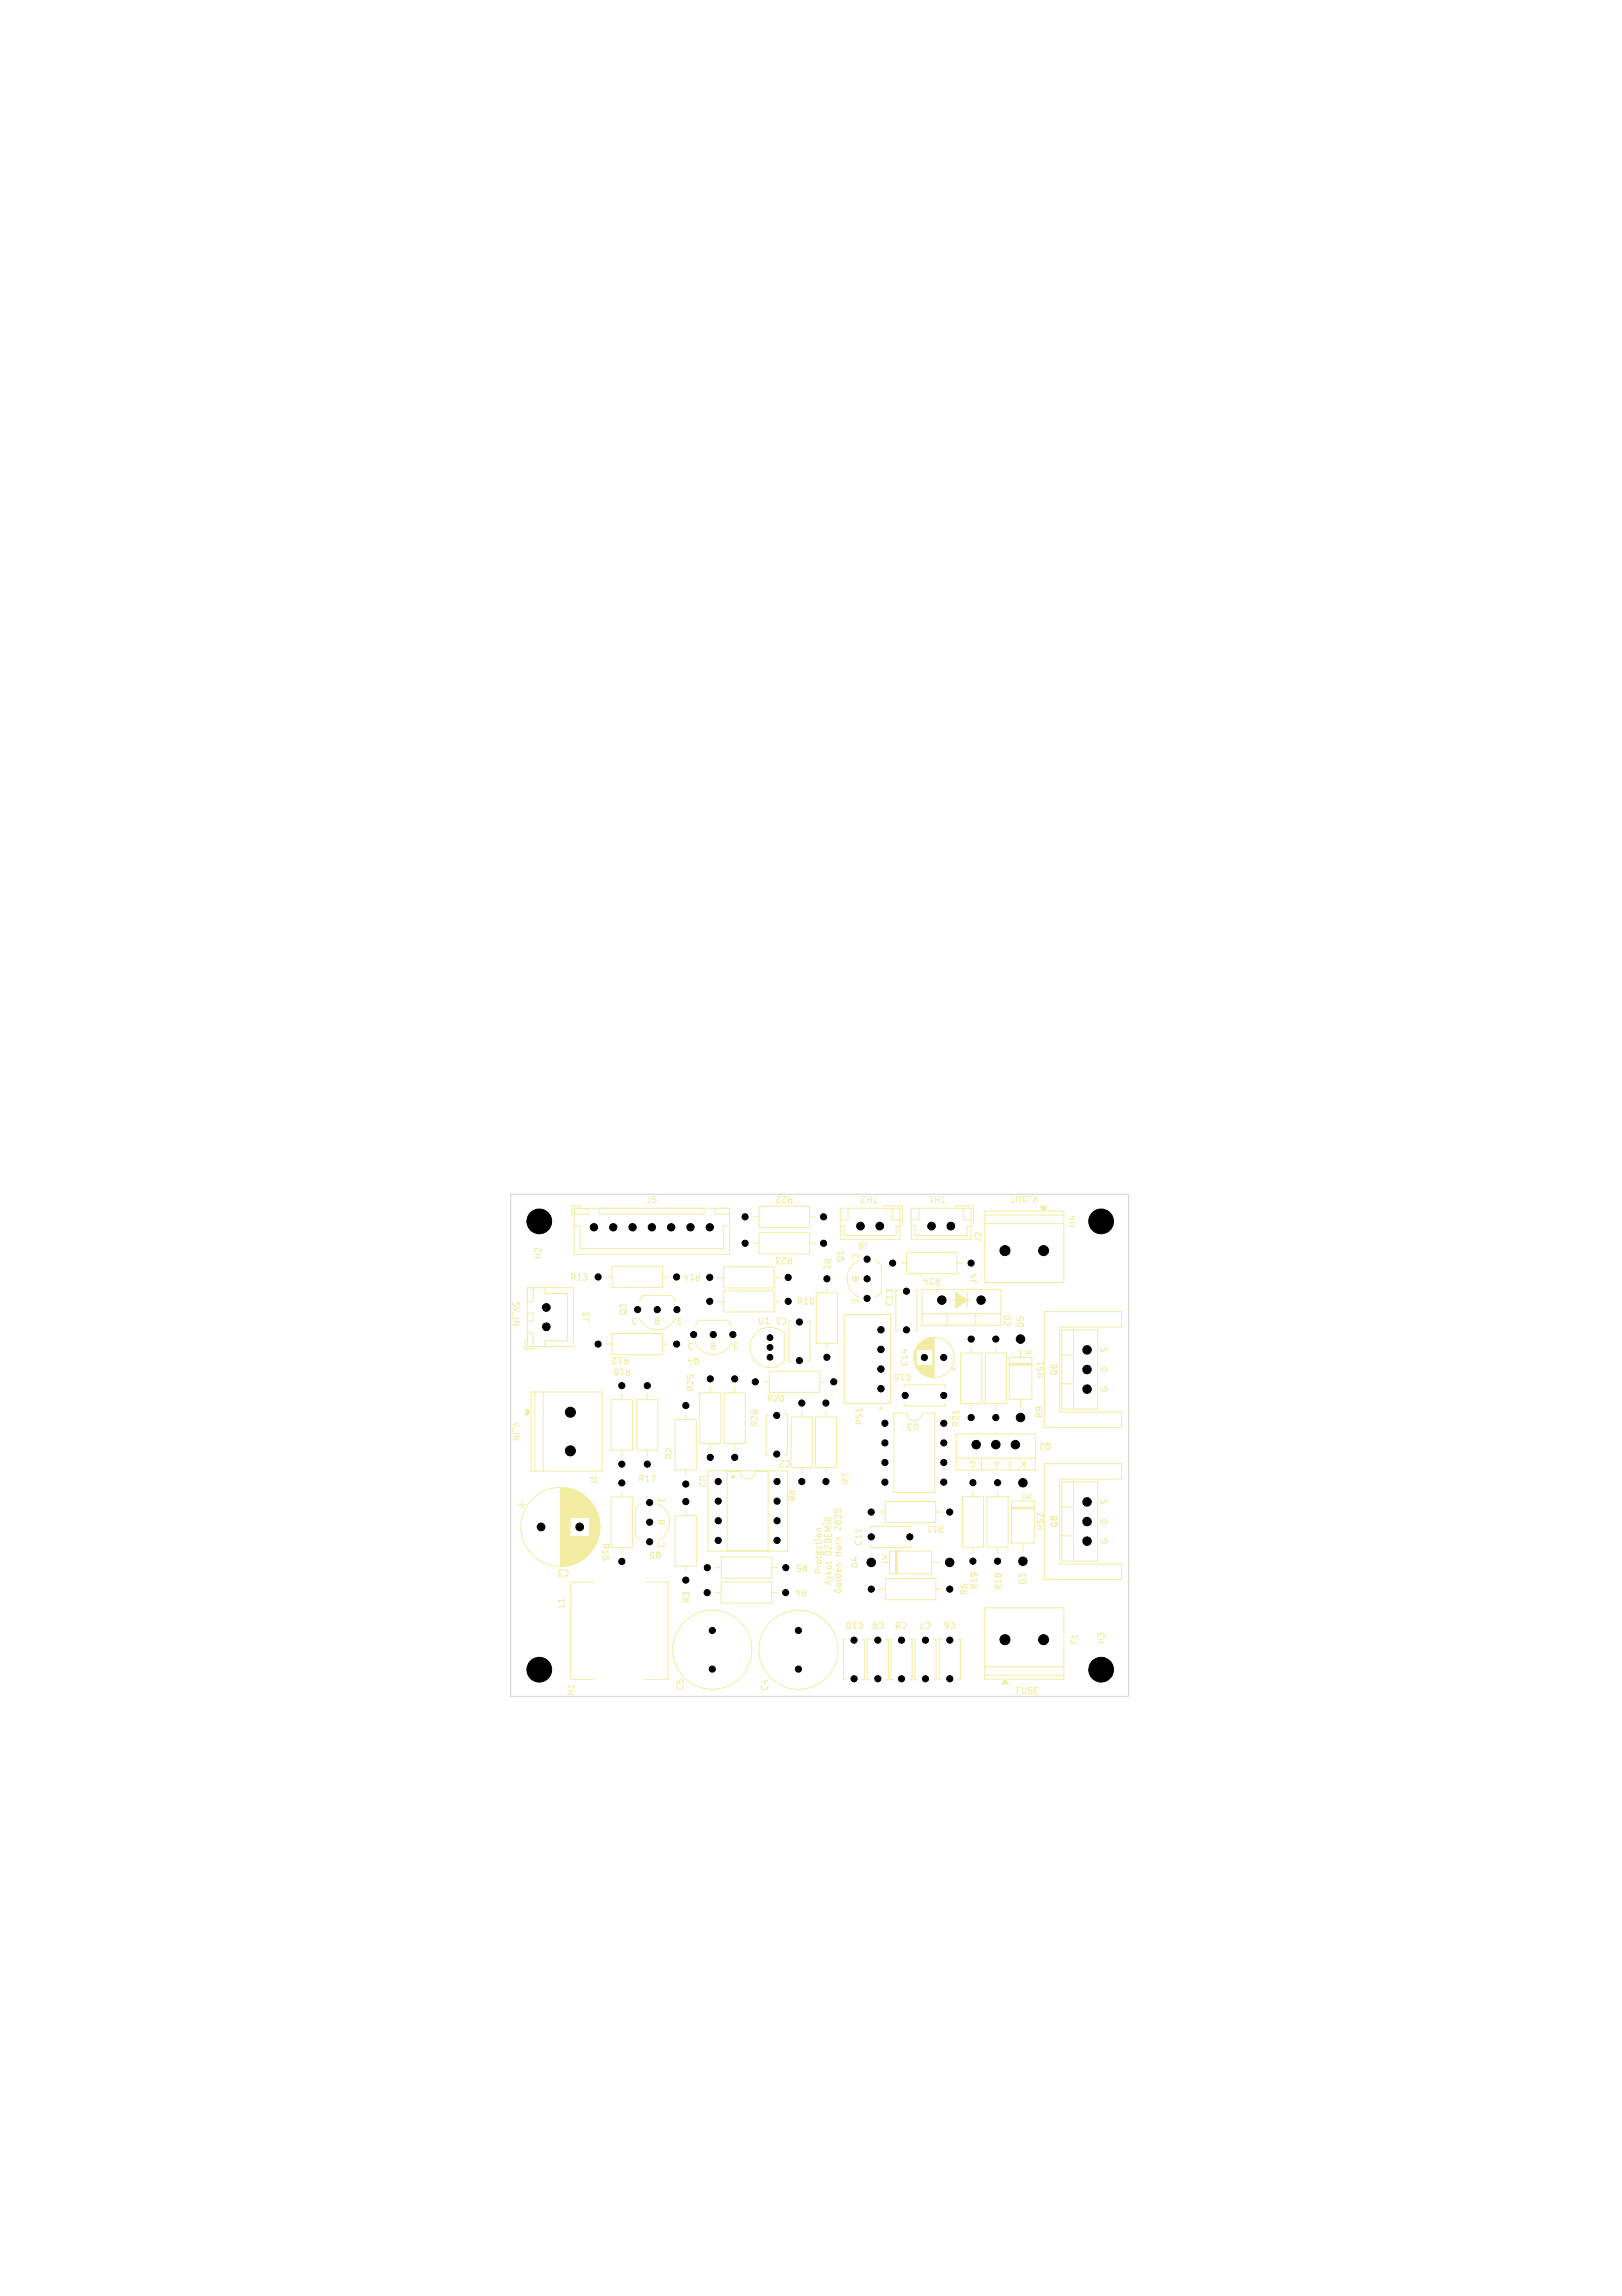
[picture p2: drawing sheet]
<svg xmlns="http://www.w3.org/2000/svg" width="210mm" height="297mm" viewBox="0 0 210 297" stroke-linecap="round" stroke-linejoin="round" font-family="sans-serif">
<defs><g id="words">
<g font-size="1.1" fill="#f2eda0">
<text x="83.6" y="155.8">J5</text>
<text x="102.7" y="154.6" transform="rotate(-180 102.7 154.6)">R22</text>
<text x="113.6" y="154.6" transform="rotate(-180 113.6 154.6)">TH2</text>
<text x="122.4" y="154.6" transform="rotate(-180 122.4 154.6)">TH1</text>
<text x="134.4" y="154.6" transform="rotate(-180 134.4 154.6)">V_OUT</text>
<text x="112.5" y="160.6" transform="rotate(-180 112.5 160.6)">J6</text>
<text x="127.2" y="160.8" transform="rotate(-90 127.2 160.8)">J2</text>
<text x="139.3" y="158.9" transform="rotate(-90 139.3 158.9)">H4</text>
<text x="70.2" y="163" transform="rotate(-90 70.2 163)">H2</text>
<text x="73.7" y="165.8">R13</text>
<text x="90.8" y="164.7" transform="rotate(-180 90.8 164.7)">R14</text>
<text x="102.7" y="162.5" transform="rotate(-180 102.7 162.5)">R23</text>
<text x="106.5" y="162.7" transform="rotate(90 106.5 162.7)">R1</text>
<text x="109.3" y="163.4" transform="rotate(-90 109.3 163.4)">Q1</text>
<text x="110.1" y="162.1" transform="rotate(90 110.1 162.1)">C</text>
<text x="110.1" y="165" transform="rotate(90 110.1 165)">B</text>
<text x="110.1" y="167.9" transform="rotate(90 110.1 167.9)">E</text>
<text x="121.8" y="165.2" transform="rotate(-180 121.8 165.2)">R24</text>
<text x="126.5" y="166.1" transform="rotate(-90 126.5 166.1)">J4</text>
<text x="66.2" y="168.3" transform="rotate(90 66.2 168.3)">5V_IN</text>
<text x="76.4" y="171.2" transform="rotate(-90 76.4 171.2)">J3</text>
<text x="81.2" y="170.2" transform="rotate(-90 81.2 170.2)">Q3</text>
<text x="81.7" y="171.5">C</text>
<text x="84.6" y="171.5">B</text>
<text x="87.5" y="171.5">E</text>
<text x="98" y="171.4">U1</text>
<text x="101.9" y="170.4" transform="rotate(-180 101.9 170.4)">C1</text>
<text x="103.1" y="168.9">R10</text>
<text x="115.7" y="169.1" transform="rotate(-90 115.7 169.1)">C13</text>
<text x="129.7" y="170" transform="rotate(90 129.7 170)">D2</text>
<text x="132.6" y="171.9" transform="rotate(-90 132.6 171.9)">D5</text>
<text x="81.5" y="175.4" transform="rotate(-180 81.5 175.4)">R12</text>
<text x="81.7" y="177" transform="rotate(-180 81.7 177)">R16</text>
<text x="88.9" y="174.7">C</text>
<text x="90.6" y="175.6" transform="rotate(-180 90.6 175.6)">Q4</text>
<text x="91.8" y="174.7">B</text>
<text x="94.8" y="174.7">E</text>
<text x="117.6" y="176.8" transform="rotate(-90 117.6 176.8)">C14</text>
<text x="118" y="177.6" transform="rotate(-180 118 177.6)">C15</text>
<text x="133.7" y="175.4" transform="rotate(-90 133.7 175.4)">K</text>
<text x="135.2" y="178.4" transform="rotate(-90 135.2 178.4)">HS1</text>
<text x="137" y="178" transform="rotate(-90 137 178)">Q6</text>
<text x="143.4" y="177.6" transform="rotate(-90 143.4 177.6)">D</text>
<text x="143.4" y="175.1" transform="rotate(-90 143.4 175.1)">S</text>
<text x="66.2" y="183.9" transform="rotate(90 66.2 183.9)">V_IN</text>
<text x="89.9" y="180.1" transform="rotate(-90 89.9 180.1)">R25</text>
<text x="98.2" y="184.7" transform="rotate(-90 98.2 184.7)">R26</text>
<text x="99.2" y="181.5">R20</text>
<text x="111.7" y="184.4" transform="rotate(-90 111.7 184.4)">PS1</text>
<text x="119" y="184" transform="rotate(-180 119 184)">U3</text>
<text x="124.2" y="184.7" transform="rotate(-90 124.2 184.7)">R21</text>
<text x="135" y="183.5" transform="rotate(-90 135 183.5)">R9</text>
<text x="143.4" y="180.2" transform="rotate(-90 143.4 180.2)">G</text>
<text x="82.5" y="191.8">R17</text>
<text x="87.1" y="188.9" transform="rotate(-90 87.1 188.9)">R2</text>
<text x="90.3" y="190.8" transform="rotate(90 90.3 190.8)">U2</text>
<text x="102.4" y="188.8" transform="rotate(-180 102.4 188.8)">C2</text>
<text x="126.3" y="188.8" transform="rotate(-180 126.3 188.8)">G</text>
<text x="129.4" y="188.8" transform="rotate(-180 129.4 188.8)">A</text>
<text x="132.8" y="188.8" transform="rotate(-180 132.8 188.8)">K</text>
<text x="136.1" y="186.6" transform="rotate(-180 136.1 186.6)">Q2</text>
<text x="77.4" y="192.2" transform="rotate(-90 77.4 192.2)">J1</text>
<text x="86.1" y="197.4" transform="rotate(-90 86.1 197.4)">B</text>
<text x="86.1" y="194.4" transform="rotate(-90 86.1 194.4)">E</text>
<text x="101.9" y="192.6" transform="rotate(90 101.9 192.6)">R8</text>
<text x="108.9" y="197.9" transform="rotate(-90 108.9 197.9)">2025</text>
<text x="110" y="192.1" transform="rotate(-90 110 192.1)">R7</text>
<text x="122.2" y="197.3" transform="rotate(-180 122.2 197.3)">R11</text>
<text x="133.7" y="194.1" transform="rotate(-90 133.7 194.1)">K</text>
<text x="137" y="197.7" transform="rotate(-90 137 197.7)">Q8</text>
<text x="143.4" y="197.3" transform="rotate(-90 143.4 197.3)">D</text>
<text x="143.4" y="194.8" transform="rotate(-90 143.4 194.8)">S</text>
<text x="73.7" y="202.9" transform="rotate(-180 73.7 202.9)">C3</text>
<text x="77.8" y="199.6" transform="rotate(90 77.8 199.6)">R15</text>
<text x="85.7" y="200.6" transform="rotate(-180 85.7 200.6)">Q5</text>
<text x="86.1" y="200.3" transform="rotate(-90 86.1 200.3)">C</text>
<text x="104.6" y="202.3" transform="rotate(-180 104.6 202.3)">R5</text>
<text x="106.4" y="203.7" transform="rotate(-90 106.4 203.7)">Protection</text>
<text x="108.9" y="201.4" transform="rotate(-90 108.9 201.4)">Horn</text>
<text x="111.1" y="203" transform="rotate(-90 111.1 203)">D4</text>
<text x="111.6" y="200.1" transform="rotate(-90 111.6 200.1)">C11</text>
<text x="114.9" y="200.8" transform="rotate(-180 114.9 200.8)">K</text>
<text x="135.2" y="198.1" transform="rotate(-90 135.2 198.1)">HS2</text>
<text x="143.4" y="199.9" transform="rotate(-90 143.4 199.9)">G</text>
<text x="73.2" y="208.1" transform="rotate(-90 73.2 208.1)">L1</text>
<text x="89.4" y="207.5" transform="rotate(-90 89.4 207.5)">R3</text>
<text x="104.5" y="205.5" transform="rotate(-180 104.5 205.5)">R4</text>
<text x="107.7" y="205.2" transform="rotate(-90 107.7 205.2)">Aykut</text>
<text x="108.9" y="206.2" transform="rotate(-90 108.9 206.2)">Golden</text>
<text x="111.8" y="209.7" transform="rotate(-180 111.8 209.7)">C10</text>
<text x="114.5" y="209.7" transform="rotate(-180 114.5 209.7)">C9</text>
<text x="117.4" y="209.7" transform="rotate(-180 117.4 209.7)">C8</text>
<text x="120.6" y="209.7" transform="rotate(-180 120.6 209.7)">C7</text>
<text x="123.8" y="209.7" transform="rotate(-180 123.8 209.7)">C6</text>
<text x="125.3" y="206.4" transform="rotate(-90 125.3 206.4)">R6</text>
<text x="126.6" y="205.7" transform="rotate(-90 126.6 205.7)">R19</text>
<text x="129.7" y="205.8" transform="rotate(-90 129.7 205.8)">R18</text>
<text x="132.9" y="205.1" transform="rotate(-90 132.9 205.1)">D3</text>
<text x="139.6" y="212.9" transform="rotate(-90 139.6 212.9)">F1</text>
<text x="143.1" y="212.8" transform="rotate(-90 143.1 212.8)">H3</text>
<text x="74.5" y="219.5" transform="rotate(-90 74.5 219.5)">H1</text>
<text x="88.6" y="218.8" transform="rotate(-90 88.6 218.8)">C5</text>
<text x="99.5" y="218.8" transform="rotate(-90 99.5 218.8)">C4</text>
<text x="131.4" y="219.3">FUSE</text>
</g>
</g></defs>
<g fill="none" stroke="#f2eda0" stroke-width=".13">
<path d="M74.3 156.3h20.1v6h-20.1zM74.3 158.6h.8v2.9h18.6v-2.9h.7M75.3 156h-1.3v1.3M76.1 156.3v.8h-1.8M77.6 156.3v.8h13.5v-.8M92.6 156.3v.8h1.8M97.5 157.4h.7M98.2 156.1h6.6v2.7h-6.6zM98.2 159.5h6.6v2.7h-6.6zM104.8 157.4h.7M108.7 158.6h.5v1.2h6.8v-1.2h.5M108.7 156.3h7.8v4h-7.8z"/>
<path d="M109.7 156.3v1.5h-1M114.3 156h2.5v2.5M115.5 156.3v1.5h1M117.9 156.3h7.8v4h-7.8zM117.9 158.6h.5v1.2h6.8v-1.2h.5M118.9 156.3v1.5h-1M123.5 156h2.5v2.5M124.7 156.3v1.5h1M127.4 158.3h10.3M127.4 157.2h10.3M134.8 156.7h-7.4v9.2h10.3v-9.2h-2.3M68 173.2v1.3h1.2"/>
<path d="M68.2 166.6h6v7.6h-6zM68.3 172.4h.7v1.8h-.7zM68.3 166.6h.7v1.8h-.7zM68.3 169.9h.7v1h-.7zM70.5 166.6v.8h2.9v6h-2.9v.8M78.4 173.9h.8M78.4 165.2h.8M79.2 172.5h6.5v2.8h-6.5zM79.2 163.8h6.5v2.8h-6.5zM82.7 170.5a2.6 2.6 0 0 0 2.4 1.5 2.6 2.6 0 0 0 2.3-1.5M82.7 168.3l.6-.7h3.6l.5 .7M85.7 173.9h.8"/>
<path d="M85.7 165.2h.8M89.9 173.8a2.6 2.6 0 0 0 2.4 1.5 2.6 2.6 0 0 0 2.4-1.5M90 171.5l.5-.7h3.6l.5 .7M91.9 179.4v.8M92.9 165.3h.8M92.9 168.4h.8M93.7 163.9h6.5v2.7h-6.5zM93.7 167h6.5v2.7h-6.5zM95.1 179.4v.8M97.5 160.8h.7M98.8 178.8h.8M99.6 177.4h6.5v2.7h-6.5z"/>
<path d="M100.2 165.3h.8M100.2 168.4h.8M101.5 172.5a2.6 2.6 0 0 0-3.7 0 2.6 2.6 0 0 0 0 3.7 2.6 2.6 0 0 0 3.7 0M101.5 172.5v3.6M102.4 170.9h-.3v5.2h.3M104.5 170.9h.3v5.2h-.3M104.8 160.8h.7M105.6 167.2h2.8v6.6h-2.8zM106.1 178.8h.8M107 166.5v.7M107 173.8v.8M109.3 170.1h6v11.5h-6z"/>
<path d="M111.1 163.1a2.6 2.6 0 0 0-1.5 2.3 2.6 2.6 0 0 0 1.5 2.4M113.3 163.1l.8 .5v3.6l-.8 .6M116.3 166.9h-.4v5.3h.4M116.6 163.4h.7M117 179.5v-.3h5.2v.3M117.3 162h6.6v2.8h-6.6zM118.3 175.3v.6M118.3 175.1v1M118.3 166.9h.4v5.3h-.4M118.4 174.9v1.4M118.4 174.8v1.6M118.4 174.7v1.8"/>
<path d="M118.5 174.6v2M118.5 174.5v2.2M118.6 174.4v2.4M118.6 174.4v.2M118.6 176.7v.2M118.6 174.3v.3M118.7 174.2v.4M118.7 176.7v.3M118.7 176.7v.4M118.8 174.1v.5M118.8 176.7v.4M118.8 176.7v.5"/>
<path d="M118.8 174v.6M118.9 174v.6M118.9 176.7v.6M118.9 173.9v.7M119 173.9v.7M119 176.7v.7M119 173.8v.8M119.1 173.8v.8M119.1 176.7v.8M119.1 173.7v.9M119.2 173.7v.9M119.2 176.7v.9"/>
<path d="M119.2 173.6v1M119.3 173.6v1M119.3 176.7v1M119.3 166.8h10.2v4.7h-10.2zM119.3 170h10.2M119.4 173.5v1.1M119.4 176.7v1M119.4 176.7v1.1M119.5 173.4v1.2M119.5 176.7v1.1M119.6 173.4v1.2M119.6 176.7v1.1"/>
<path d="M119.6 176.7v1.2M119.7 173.3v1.3M119.7 176.7v1.2M119.8 173.3v1.3M119.8 176.7v1.2M119.8 176.7v1.3M119.9 173.2v1.4M119.9 176.7v1.3M120 173.2v1.4M120 176.7v1.3M120 176.7v1.4M120.1 173.2v1.4"/>
<path d="M120.1 176.7v1.4M120.2 173.1v1.5M120.2 176.7v1.4M120.3 173.1v1.5M120.3 176.7v1.4M120.4 173.1v1.5M120.4 176.7v1.4M120.4 176.7v1.5M120.5 173.1v1.5M120.5 176.7v1.5M120.6 173.1v1.5M120.6 176.7v1.5"/>
<path d="M120.6 173v1.6M120.7 173v5.2M120.8 173v5.2M120.9 173v5.2M122.6 170v1.5M123.2 177.1h.5M123.3 168.2h.4M123.4 176.8v.5M123.7 167.2l1.5 1-1.5 1zM123.9 163.4h.7M124.3 175h2.7v6.6h-2.7zM125.2 167.2v2"/>
<path d="M125.2 168.2h.4M125.7 174.3v.7M126.3 170v1.5M127.5 175h2.7v6.6h-2.7zM128.9 174.3v.7M130.6 175.6h2.9v5.4h-2.9zM130.6 176.6h2.9M130.6 176.5h2.9M130.6 176.4h2.9M132.1 174.6v1M135.1 169.7h10v2h-8v11h8v2h-10zM137.4 172.1h4.6v10.2h-4.6z"/>
<path d="M137.4 179h1.5M137.4 175.3h1.5M138.9 172.1v10.2M67 194.7h1M67.5 194.2v1M68.7 182.4v-2.3h9.2v10.2h-9.2v-7.3M69.2 180.1v10.2M70.3 180.1v10.2M72.5 192.5v10.1M72.6 192.5v10.1M72.7 192.5v10.1M72.8 192.5v10.1"/>
<path d="M72.9 192.5v10.1M73 192.5v10.1M73.1 192.5v10.1M73.2 192.5v10.1M73.3 192.5v10.1M73.4 192.5v10.1M73.4 192.5v10M73.4 192.6v9.9M73.5 192.6v9.9M73.6 192.6v9.9M73.7 192.6v9.9M73.8 192.6v9.9"/>
<path d="M73.8 192.6v3.7M73.8 198.8v3.7M73.9 192.7v3.6M73.9 198.8v3.6M74 192.7v3.6M74 198.8v3.6M74.1 192.7v3.6M74.1 198.8v3.6M74.2 192.7v3.6M74.2 198.8v3.6M74.2 192.8v3.5M74.2 198.8v3.5"/>
<path d="M74.3 192.8v3.5M74.3 198.8v3.5M74.4 192.8v3.5M74.4 198.8v3.5M74.4 198.8v3.4M74.5 192.9v3.4M74.5 198.8v3.4M74.6 192.9v3.4M74.6 198.8v3.4M74.7 192.9v3.4M74.7 198.8v3.3M74.7 193v3.3"/>
<path d="M74.8 193v3.3M74.8 198.8v3.3M74.9 193v3.3M74.9 198.8v3.2M74.9 193.1v3.2M75 193.1v3.2M75 198.8v3.2M75.1 193.2v3.1M75.1 198.8v3.1M75.2 193.2v3.1M75.2 198.8v3.1M75.2 193.3v3"/>
<path d="M75.2 198.8v3M75.3 193.3v3M75.3 198.8v3M75.4 193.3v3M75.4 198.8v3M75.4 193.4v2.9M75.4 198.8v2.9M75.5 193.4v2.9M75.5 198.8v2.9M75.6 193.5v2.8M75.6 198.8v2.8M75.7 193.6v2.7"/>
<path d="M75.7 198.8v2.7M75.8 193.6v2.7M75.8 198.8v2.7M75.8 193.7v2.6M75.8 198.8v2.6M75.9 193.7v2.6M75.9 198.8v2.6M75.9 193.8v2.5M75.9 198.8v2.5M76 193.8v2.5M76 198.8v2.5M76 193.9v2.4"/>
<path d="M76 198.8v2.4M76.1 193.9v2.4M76.1 198.8v2.4M76.1 198.8v2.3M76.2 194v2.3M76.2 198.8v2.3M76.2 194.1v2.2M76.2 198.8v2.2M76.3 194.1v6.9M76.3 194.2v6.7M76.4 194.2v6.7M76.4 194.2v6.6"/>
<path d="M76.4 194.3v6.5M76.5 194.3v6.4M76.5 194.4v6.3M76.6 194.4v6.2M76.6 194.5v6.1M76.6 194.5v6M76.7 194.6v5.9M76.7 194.7v5.7M76.8 194.7v5.7M76.8 194.8v5.5M76.9 194.9v5.3M76.9 195v5.1"/>
<path d="M77 195v5.1M77 195.1v4.9M77 195.2v4.7M77.1 195.3v4.5M77.2 195.4v4.3M77.2 195.5v4.1M77.2 195.6v3.9M77.3 195.7v3.7M77.3 195.8v3.5M77.4 195.9v3.3M77.4 196v3.1M77.4 196.2v2.7"/>
<path d="M77.5 196.3v2.5M77.5 196.5v2.1M77.6 196.7v1.7M77.6 196.9v1.2M79.1 181.1h2.7v6.5h-2.7zM79.1 193.7h2.7v6.5h-2.7zM80.5 180.3v.8M80.5 187.6v.8M80.5 192.9v.8M82.4 181.1h2.7v6.5h-2.7zM82.9 194.6l-.7 .5v3.6l.7 .5M83.8 180.3v.8"/>
<path d="M83.8 187.6v.8M85.2 194.6a2.6 2.6 0 0 1 1.5 2.3 2.6 2.6 0 0 1-1.5 2.4M87.4 196.1h2.7v6.5h-2.7zM87.4 183.6h2.7v6.6h-2.7zM88.7 182.9v.7M88.7 190.2v.8M88.7 195.3v.8M90.5 180.2h2.8v6.5h-2.8zM91.6 190.3h10.3v10.4h-10.3zM91.9 186.7v.8M93.7 180.2h2.7v6.5h-2.7zM94.1 190.3h1.7a1 1 0 0 0 1 1 1 1 0 0 0 1-1h1.6v10.3h-5.3z"/>
<path d="M95.1 186.7v.8M99.5 183h-.4v5.2h.4M101.5 183h.4v5.2h-.4M102.4 183.3h2.7v6.6h-2.7zM103.8 182.6v.7M103.8 189.9v.7M105.5 183.3h2.8v6.6h-2.8zM105.7 198.1h.6M106.3 197.7l-.5 .1v.3M106.5 197.1h.1M106.8 198.4v.4h.8v-.4M106.8 199.4a.41 .41 0 0 1 .4-.3 .41 .41 0 0 1 .4 .5h-.8"/>
<path d="M106.8 199.9l.8 .5v-.5M106.8 197.1h.8M106.9 182.6v.7M106.9 189.9v.7M107.1 198.5v.3M107.2 196.7l-.1-.3-.3-.1v.4h.8M107.6 197.5h-.8l.5 .3-.5 .2h.8M107.6 196.3l-.4 .3M111.5 197.8v.5M112.6 197.8v-.3h5.3v.3M112.6 199.9v.3h5.3v-.3M113.8 195.6h.8"/>
<path d="M114.6 194.2h6.5v2.8h-6.5zM115.7 182.8h1.6a1 1 0 0 0 1 1 1 1 0 0 0 1-1h1.7v10.3h-5.3zM117 181.6v.3h5.2v-.3M120 197.5h.5M121.1 195.6h.8M123.7 185.5h10.3v4.7h-10.3zM123.7 188.7h10.3M124 182.5v.4M124.5 193.6h2.8v6.6h-2.8zM125.7 181.6v.8M125.9 192.9v.7M127 188.7v1.5"/>
<path d="M127.7 193.6h2.8v6.6h-2.8zM128.9 181.6v.8M129.1 192.9v.7M130.7 188.7v1.5M130.9 194.2h2.9v5.4h-2.9zM130.9 195.2h2.9M130.9 195.1h2.9M130.9 195h2.9M132.1 181v1.1M132.4 193.2v1M132.4 199.6v1M135.1 189.4h10v2h-8v10.9h8v2h-10z"/>
<path d="M137.4 191.7h4.6v10.3h-4.6zM137.4 198.7h1.5M137.4 195h1.5M138.9 191.7v10.3M76.9 204.7h-3v12.6h3M80.5 200.2v.8M83.5 204.7h3v12.6h-3M88.7 202.6v.8M92.6 206h.7M92.6 202.8h.7M93.3 204.7h6.6v2.7h-6.6zM93.3 201.4h6.6v2.8h-6.6z"/>
<path d="M99.9 206h.7M99.9 202.8h.7M106.8 200.9l.1-.2h.4a.27 .27 0 0 1 .3 .2 .27 .27 0 0 1-.3 .3h-.4l-.1-.2M108.8 202.3h-.4l-.1 .1M109.5 212.1h-.3v5.2h.3M111.6 212.1h.3v5.2h-.3M112.6 212.1h-.4v5.2h.4M113.8 205.6h.8M114.1 202.1h1M114.6 204.2h6.5v2.8h-6.5zM114.6 212.1h.4v5.2h-.4M115.1 200.7h5.4v2.9h-5.4z"/>
<path d="M115.6 212.1h-.3v5.2h.3M115.9 200.7v2.9M116 200.7v2.9M116.1 200.7v2.9M117.7 212.1h.3v5.2h-.3M118.7 212.1h-.3v5.2h.3M120.5 202.1h1.1M120.8 212.1h.3v5.2h-.3M121.1 205.6h.8M121.9 212.1h-.4v5.2h.4M123.9 212.1h.4v5.2h-.4M125.9 200.2v.7"/>
<path d="M127.4 216.7h10.3M127.4 215.6h10.3M129.1 200.2v.7M129.8 217.2h-2.4v-9.2h10.3v9.2h-7.3"/>
<circle cx="120.9" cy="175.6" r="2.62"/>
<circle cx="72.5" cy="197.5" r="5.1"/>
<circle cx="94.8" cy="191" r=".12"/>
<circle cx="94.8" cy="191" r=".2"/>
<circle cx="92.2" cy="213.4" r="5.1"/>
<circle cx="103.3" cy="213.4" r="5.1"/>
</g>
<circle cx="114" cy="182.2" r=".1" fill="none" stroke="#f2eda0" stroke-width=".2"/>
<g fill="#f2eda0" stroke="#f2eda0" stroke-width=".13">
<path d="M134.6 156.1h.9l-.4 .6z"/>
<path d="M68.1 182.3l.6 .4-.6 .4z"/>
<path d="M123.7 167.2l1.5 1-1.5 1z"/>
<path d="M130.1 217.2l.4 .7h-.9z"/>
<circle cx="94.8" cy="191" r=".11"/>
</g>
<path d="M66.1 154.5h80v65h-80z" fill="none" stroke="#d0d2cd" stroke-width=".13"/>
<g fill="#000" stroke="#000" stroke-width=".13">
<circle cx="69.8" cy="158" r="1.6"/>
<circle cx="76.9" cy="158.8" r=".47"/>
<circle cx="79.4" cy="158.8" r=".47"/>
<circle cx="81.9" cy="158.8" r=".47"/>
<circle cx="84.4" cy="158.8" r=".47"/>
<circle cx="86.9" cy="158.8" r=".47"/>
<circle cx="89.4" cy="158.8" r=".47"/>
<circle cx="91.9" cy="158.8" r=".47"/>
<circle cx="96.4" cy="157.4" r=".4"/>
<circle cx="106.6" cy="157.4" r=".4"/>
<circle cx="111.4" cy="158.6" r=".5"/>
<circle cx="113.9" cy="158.6" r=".5"/>
<circle cx="120.5" cy="158.6" r=".5"/>
<circle cx="123" cy="158.6" r=".5"/>
<circle cx="142.5" cy="158" r="1.6"/>
<circle cx="70.7" cy="169.2" r=".5"/>
<circle cx="70.7" cy="171.6" r=".5"/>
<circle cx="77.4" cy="165.2" r=".4"/>
<circle cx="77.4" cy="173.9" r=".4"/>
<circle cx="80.5" cy="179.3" r=".4"/>
<circle cx="82.5" cy="169.4" r=".4"/>
<circle cx="83.8" cy="179.3" r=".4"/>
<circle cx="85.1" cy="169.4" r=".4"/>
<circle cx="87.6" cy="173.9" r=".4"/>
<circle cx="87.6" cy="165.2" r=".4"/>
<circle cx="87.6" cy="169.4" r=".4"/>
<circle cx="89.8" cy="172.7" r=".4"/>
<circle cx="91.8" cy="165.3" r=".4"/>
<circle cx="91.8" cy="168.4" r=".4"/>
<circle cx="91.9" cy="178.4" r=".4"/>
<circle cx="92.3" cy="172.7" r=".4"/>
<circle cx="94.8" cy="172.7" r=".4"/>
<circle cx="95.1" cy="178.4" r=".4"/>
<circle cx="96.4" cy="160.8" r=".4"/>
<circle cx="97.7" cy="178.8" r=".4"/>
<circle cx="99.6" cy="173.1" r=".37"/>
<circle cx="99.6" cy="175.6" r=".37"/>
<circle cx="99.6" cy="174.3" r=".37"/>
<circle cx="102" cy="168.4" r=".4"/>
<circle cx="102" cy="165.3" r=".4"/>
<circle cx="103.5" cy="176" r=".4"/>
<circle cx="103.5" cy="171" r=".4"/>
<circle cx="106.6" cy="160.8" r=".4"/>
<circle cx="107" cy="165.4" r=".4"/>
<circle cx="107" cy="175.6" r=".4"/>
<circle cx="107.9" cy="178.8" r=".4"/>
<circle cx="112.2" cy="162.9" r=".4"/>
<circle cx="112.2" cy="165.4" r=".4"/>
<circle cx="112.2" cy="168" r=".4"/>
<circle cx="114" cy="179.7" r=".41"/>
<circle cx="114" cy="177.1" r=".41"/>
<circle cx="114" cy="174.6" r=".41"/>
<circle cx="114" cy="172" r=".41"/>
<circle cx="115.5" cy="163.4" r=".4"/>
<circle cx="117.3" cy="172" r=".4"/>
<circle cx="117.3" cy="167.1" r=".4"/>
<circle cx="119.6" cy="175.6" r=".4"/>
<circle cx="121.9" cy="168.2" r=".55"/>
<circle cx="122.1" cy="175.6" r=".4"/>
<circle cx="125.7" cy="163.4" r=".4"/>
<circle cx="125.7" cy="173.2" r=".4"/>
<circle cx="127" cy="168.2" r=".55"/>
<circle cx="128.9" cy="173.2" r=".4"/>
<circle cx="130.1" cy="161.8" r=".65"/>
<circle cx="132.1" cy="173.2" r=".55"/>
<circle cx="135.1" cy="161.8" r=".65"/>
<circle cx="140.7" cy="174.6" r=".55"/>
<circle cx="140.7" cy="177.2" r=".55"/>
<circle cx="140.7" cy="179.7" r=".55"/>
<circle cx="70" cy="197.5" r=".5"/>
<circle cx="73.8" cy="182.7" r=".65"/>
<circle cx="73.8" cy="187.7" r=".65"/>
<circle cx="75" cy="197.5" r=".5"/>
<circle cx="80.5" cy="189.4" r=".4"/>
<circle cx="80.5" cy="191.8" r=".4"/>
<circle cx="83.8" cy="189.4" r=".4"/>
<circle cx="84.1" cy="199.5" r=".4"/>
<circle cx="84.1" cy="196.9" r=".4"/>
<circle cx="84.1" cy="194.4" r=".4"/>
<circle cx="88.7" cy="194.3" r=".4"/>
<circle cx="88.7" cy="181.8" r=".4"/>
<circle cx="88.7" cy="192" r=".4"/>
<circle cx="91.9" cy="188.5" r=".4"/>
<circle cx="92.9" cy="191.7" r=".4"/>
<circle cx="92.9" cy="199.3" r=".4"/>
<circle cx="92.9" cy="194.2" r=".4"/>
<circle cx="92.9" cy="196.7" r=".4"/>
<circle cx="95.1" cy="188.5" r=".4"/>
<circle cx="100.5" cy="183.1" r=".4"/>
<circle cx="100.5" cy="188.1" r=".4"/>
<circle cx="100.6" cy="194.2" r=".4"/>
<circle cx="100.6" cy="196.7" r=".4"/>
<circle cx="100.6" cy="199.3" r=".4"/>
<circle cx="100.6" cy="191.7" r=".4"/>
<circle cx="103.8" cy="181.5" r=".4"/>
<circle cx="103.8" cy="191.7" r=".4"/>
<circle cx="106.9" cy="181.5" r=".4"/>
<circle cx="106.9" cy="191.7" r=".4"/>
<circle cx="112.7" cy="195.6" r=".4"/>
<circle cx="112.7" cy="198.8" r=".4"/>
<circle cx="114.5" cy="184.1" r=".4"/>
<circle cx="114.5" cy="191.7" r=".4"/>
<circle cx="114.5" cy="189.2" r=".4"/>
<circle cx="114.5" cy="186.7" r=".4"/>
<circle cx="117.1" cy="180.5" r=".4"/>
<circle cx="117.7" cy="198.8" r=".4"/>
<circle cx="122.1" cy="180.5" r=".4"/>
<circle cx="122.1" cy="191.7" r=".4"/>
<circle cx="122.1" cy="184.1" r=".4"/>
<circle cx="122.1" cy="186.7" r=".4"/>
<circle cx="122.1" cy="189.2" r=".4"/>
<circle cx="122.9" cy="195.6" r=".4"/>
<circle cx="125.7" cy="183.4" r=".4"/>
<circle cx="125.9" cy="191.8" r=".4"/>
<circle cx="126.3" cy="186.9" r=".55"/>
<circle cx="128.9" cy="183.4" r=".4"/>
<circle cx="128.9" cy="186.9" r=".55"/>
<circle cx="129.1" cy="191.8" r=".4"/>
<circle cx="131.4" cy="186.9" r=".55"/>
<circle cx="132.1" cy="183.4" r=".55"/>
<circle cx="132.4" cy="191.8" r=".55"/>
<circle cx="140.7" cy="196.8" r=".55"/>
<circle cx="140.7" cy="199.4" r=".55"/>
<circle cx="140.7" cy="194.3" r=".55"/>
<circle cx="69.8" cy="216" r="1.6"/>
<circle cx="80.5" cy="202" r=".4"/>
<circle cx="88.7" cy="204.4" r=".4"/>
<circle cx="91.5" cy="206" r=".4"/>
<circle cx="91.5" cy="202.8" r=".4"/>
<circle cx="92.2" cy="210.9" r=".4"/>
<circle cx="92.2" cy="215.9" r=".4"/>
<circle cx="101.7" cy="206" r=".4"/>
<circle cx="101.7" cy="202.8" r=".4"/>
<circle cx="103.3" cy="215.9" r=".4"/>
<circle cx="103.3" cy="210.9" r=".4"/>
<circle cx="110.5" cy="217.2" r=".4"/>
<circle cx="110.5" cy="212.2" r=".4"/>
<circle cx="112.7" cy="202.1" r=".55"/>
<circle cx="112.8" cy="205.6" r=".4"/>
<circle cx="113.6" cy="217.2" r=".4"/>
<circle cx="113.6" cy="212.2" r=".4"/>
<circle cx="116.7" cy="212.2" r=".4"/>
<circle cx="116.7" cy="217.2" r=".4"/>
<circle cx="119.8" cy="212.2" r=".4"/>
<circle cx="119.8" cy="217.2" r=".4"/>
<circle cx="122.9" cy="202.1" r=".55"/>
<circle cx="122.9" cy="205.6" r=".4"/>
<circle cx="122.9" cy="217.2" r=".4"/>
<circle cx="122.9" cy="212.2" r=".4"/>
<circle cx="125.9" cy="202" r=".4"/>
<circle cx="129.1" cy="202" r=".4"/>
<circle cx="130.1" cy="212.1" r=".65"/>
<circle cx="132.4" cy="202" r=".55"/>
<circle cx="135.1" cy="212.1" r=".65"/>
<circle cx="142.5" cy="216" r="1.6"/>
</g>
<use href="#words"/>
</svg>
